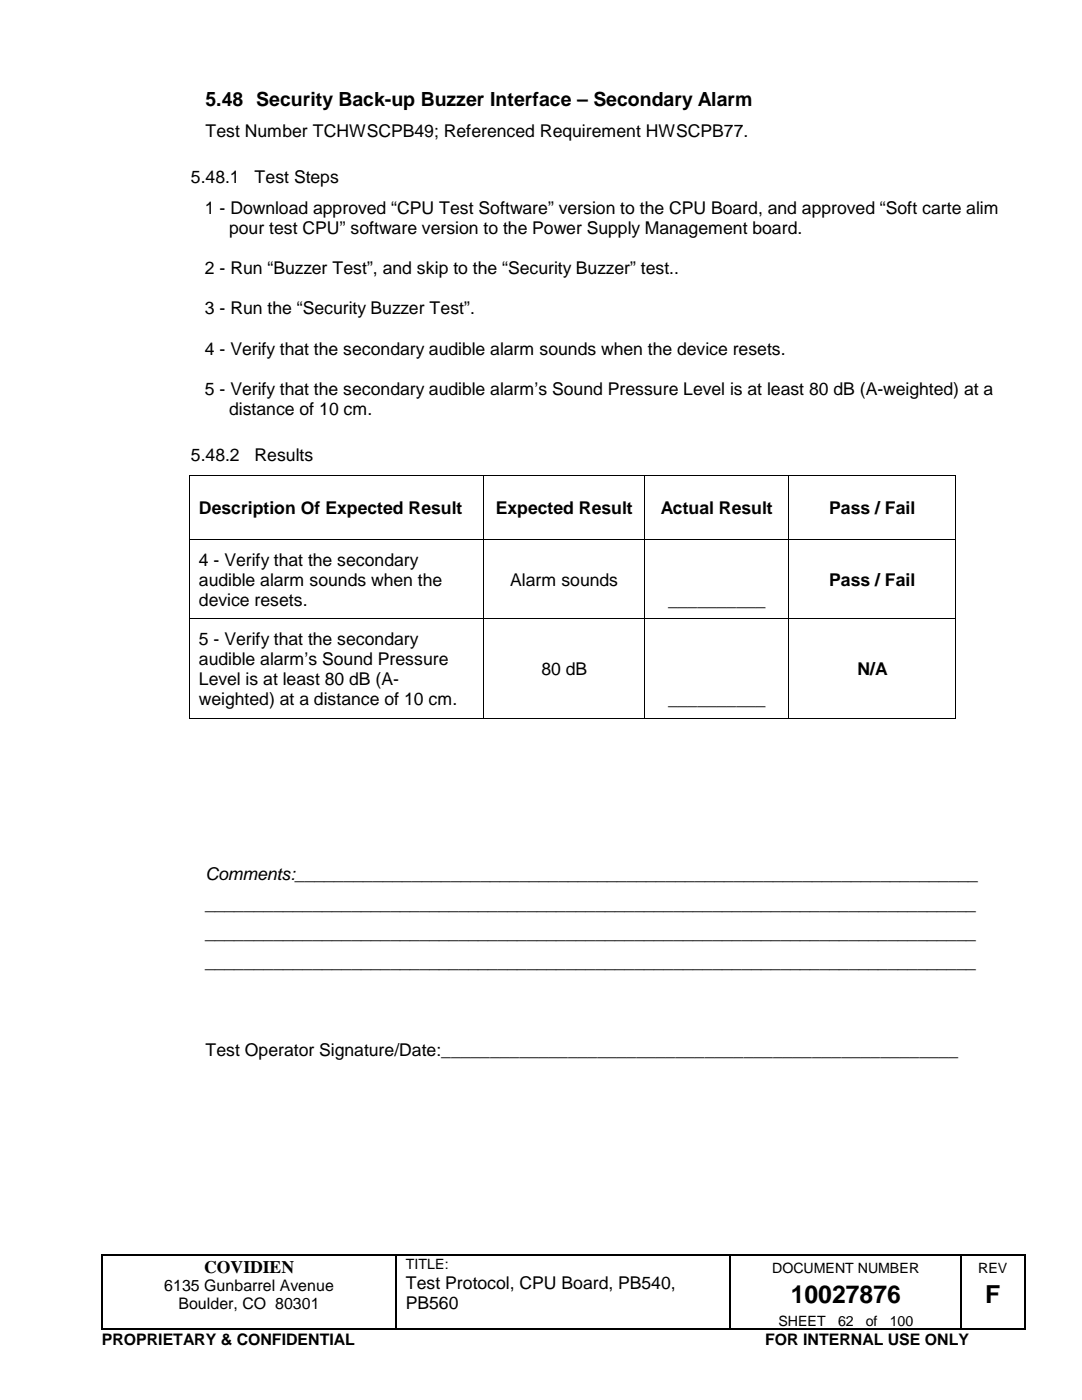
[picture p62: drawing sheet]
<svg xmlns="http://www.w3.org/2000/svg" width="216mm" height="279mm" viewBox="0 0 216 279" stroke-linecap="round" stroke-linejoin="round" font-family="sans-serif">
<defs><g id="words">
<g font-size="4.9">
<text x="157.8" y="260.1">10027876</text>
<text x="196.6" y="260.1">F</text>
</g>
<text font-size="3.9" x="41" y="21.1">5.48 Security Back-up Buzzer Interface – Secondary Alarm</text>
<g font-size="3.5">
<text x="41" y="27.4">Test Number TCHWSCPB49; Referenced Requirement HWSCPB77.</text>
<text x="38.1" y="36.5">5.48.1</text>
<text x="50.8" y="36.5">Test Steps</text>
<text x="40.9" y="42.6">1 - Download approved “CPU Test Software” version to the CPU Board, and approved “Soft carte alim</text>
<text x="45.7" y="46.7">pour test CPU” software version to the Power Supply Management board.</text>
<text x="40.9" y="54.7">2 - Run “Buzzer Test”, and skip to the “Security Buzzer” test..</text>
<text x="40.9" y="62.7">3 - Run the “Security Buzzer Test”.</text>
<text x="40.9" y="70.8">4 - Verify that the secondary audible alarm sounds when the device resets.</text>
<text x="40.9" y="78.8">5 - Verify that the secondary audible alarm’s Sound Pressure Level is at least 80 dB (A-weighted) at a</text>
<text x="45.7" y="82.8">distance of 10 cm.</text>
<text x="38.1" y="92">5.48.2</text>
<text x="50.8" y="92">Results</text>
<text x="39.7" y="102.6">Description Of Expected Result</text>
<text x="98.9" y="102.6">Expected Result</text>
<text x="131.9" y="102.6">Actual Result</text>
<text x="165.5" y="102.6">Pass / Fail</text>
<text x="39.7" y="112.9">4 - Verify that the secondary</text>
<text x="39.7" y="116.9">audible alarm sounds when the</text>
<text x="101.8" y="116.9">Alarm sounds</text>
<text x="165.5" y="116.9">Pass / Fail</text>
<text x="39.7" y="120.9">device resets.</text>
<text x="133.3" y="120.9">__________</text>
<text x="39.7" y="128.7">5 - Verify that the secondary</text>
<text x="39.7" y="132.7">audible alarm’s Sound Pressure</text>
<text x="39.7" y="136.7">Level is at least 80 dB (A-</text>
<text x="108" y="134.7">80 dB</text>
<text x="171.1" y="134.7">N/A</text>
<text x="39.7" y="140.7">weighted) at a distance of 10 cm.</text>
<text x="133.3" y="140.7">__________</text>
<text x="41" y="175.7">Comments:______________________________________________________________________</text>
<text x="41" y="181.5">_______________________________________________________________________________</text>
<text x="41" y="187.4">_______________________________________________________________________________</text>
<text x="41" y="193.2">_______________________________________________________________________________</text>
<text x="41" y="210.7">Test Operator Signature/Date:_____________________________________________________</text>
<text x="40.7" y="254">COVIDIEN</text>
<text x="81" y="257.2">Test Protocol, CPU Board, PB540,</text>
<text x="81" y="261.2">PB560</text>
</g>
<g font-size="3.2">
<text x="32.8" y="257.7">6135 Gunbarrel Avenue</text>
<text x="35.6" y="261.3">Boulder, CO 80301</text>
<text x="20.3" y="268.5">PROPRIETARY &amp; CONFIDENTIAL</text>
<text x="152.7" y="268.5">FOR INTERNAL USE ONLY</text>
</g>
<g font-size="2.8">
<text x="81" y="253.3">TITLE:</text>
<text x="154.1" y="254">DOCUMENT NUMBER</text>
<text x="195.2" y="254">REV</text>
<text x="155.3" y="264.5">SHEET</text>
<text x="167.2" y="264.5">62</text>
<text x="172.8" y="264.5">of</text>
<text x="177.5" y="264.5">100</text>
</g>
</g></defs>
<g fill="#000">
<path d="M37.7 94.8h.2v.2h-.2zM96.4 94.8h.2v.2h-.2zM128.6 94.8h.2v.2h-.2zM157.3 94.8h.2v.2h-.2zM190.6 94.8h.2v.2h-.2zM37.7 107.7h.2v.1h-.2zM96.4 107.7h.2v.1h-.2zM128.6 107.7h.2v.1h-.2zM157.3 107.7h.2v.1h-.2zM190.6 107.7h.2v.1h-.2zM37.7 123.4h.2v.2h-.2zM96.4 123.4h.2v.2h-.2z"/>
<path d="M128.6 123.4h.2v.2h-.2zM157.3 123.4h.2v.2h-.2zM190.6 123.4h.2v.2h-.2zM37.7 143.3h.2v.1h-.2zM96.4 143.3h.2v.1h-.2zM128.6 143.3h.2v.1h-.2zM157.3 143.3h.2v.1h-.2zM190.6 143.3h.2v.1h-.2zM20.2 250.4h.2v.3h-.2zM79 250.4h.2v.3h-.2zM145.6 250.4h.3v.3h-.3zM191.6 250.4h.3v.3h-.3z"/>
<path d="M204.3 250.4h.3v.3h-.3zM20.2 265.2h.2v.2h-.2zM79 265.2h.2v.2h-.2zM145.6 265.2h.3v.2h-.3zM191.6 265.2h.3v.2h-.3zM204.3 265.2h.3v.2h-.3z"/>
</g>
<g fill="none" stroke="#000" stroke-width=".25">
<path d="M20.3 250.7v14.5M20.4 250.5h58.5M79.1 250.7v14.5M79.2 250.5h66.4M145.8 250.7v14.5M145.9 250.5h45.7M191.8 250.7v14.5M191.9 250.5h12.4M204.5 250.7v14.5M20.4 265.3h58.5M79.2 265.3h66.4M145.9 265.3h45.7"/>
<path d="M191.9 265.3h12.4"/>
</g>
<g fill="none" stroke="#000" stroke-width=".2">
<path d="M37.8 95v12.7M37.9 94.9h58.5M96.5 95v12.7M96.6 94.9h32M128.7 95v12.7M128.8 94.9h28.5M157.4 95v12.7M157.5 94.9h33.1M190.7 95v12.7M37.8 107.8v15.6M37.9 107.7h58.5M96.5 107.8v15.6"/>
<path d="M96.6 107.7h32M128.7 107.8v15.6M128.8 107.7h28.5M157.4 107.8v15.6M157.5 107.7h33.1M190.7 107.8v15.6M37.8 123.6v19.7M37.9 123.5h58.5M96.5 123.6v19.7M96.6 123.5h32M128.7 123.6v19.7M128.8 123.5h28.5"/>
<path d="M157.4 123.6v19.7M157.5 123.5h33.1M190.7 123.6v19.7M37.9 143.3h58.5M96.6 143.3h32M128.8 143.3h28.5M157.5 143.3h33.1"/>
</g>
<use href="#words"/>
</svg>
